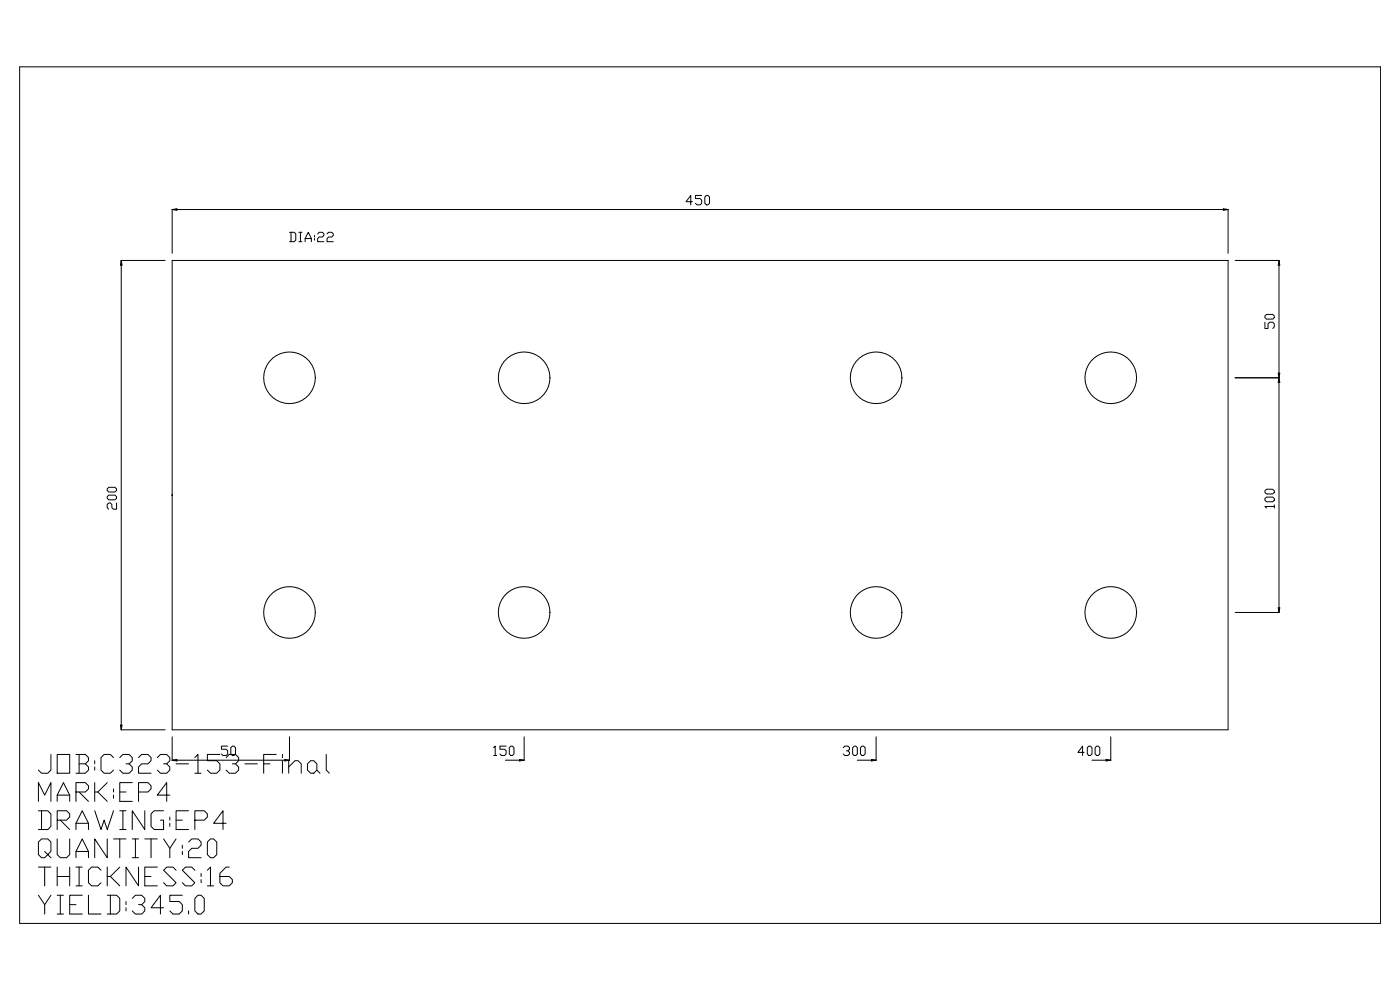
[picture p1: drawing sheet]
<svg xmlns="http://www.w3.org/2000/svg" width="420mm" height="297mm" viewBox="0 0 420 297" stroke-linecap="round" stroke-linejoin="round" font-family="sans-serif">
<g fill="none" stroke="#000" stroke-width=".3">
<path d="M5.9 20h408.1v256.9h-408.1zM210.4 58.6h-1.8v.9h1.4l.4 .5v1l-.4 .4h-1l-.4-.4M211.4 59.1l.4-.5h.5l.5 .5v1.9l-.5 .4h-.5l-.4-.4zM36.3 78.1h13.2M36.4 78.1v140.7M36.4 78.1l.2 1.4h-.5zM51.6 62.8v13.2M51.6 78.1h316.7v140.7h-316.7zM51.6 62.8h316.7M51.6 62.8l1.4-.2v.5zM86.8 69.7h1.4l.5 .4v1.9l-.5 .5h-1.4M87.3 69.7v2.8"/>
<path d="M89.6 69.7h1M89.6 72.5h1M90.1 69.7v2.8M91.5 72.5v-1l.9-1.8 1 1.8v1M91.5 71.5h1.9M94.3 70.6v.5M94.3 71.5v.5M95.3 70.1l.4-.4h1l.4 .4v.5l-.4 .5h-1l-.4 .4v1h1.8M98.1 70.1l.4-.4h1l.5 .4v.5l-.5 .5h-1l-.4 .4v1h1.9M207.6 60.5h-1.9l1.4-1.9v2.8M366.9 62.6l1.4 .2-1.4 .3zM368.3 62.8v13.2"/>
<path d="M370.4 78.1h13.2M383.6 78.1l.2 1.4h-.5zM383.6 78.1v105.6M379.3 96.6v1.9h1v-1.4l.5-.5h.9l.5 .5v.9l-.5 .5M379.3 94.8l.5-.5h1.9l.5 .5v.4l-.5 .5h-1.9l-.5-.5zM370.4 113.3h13.2M383.3 111.9h.5l-.5 2.8h.5zM32.1 148.9l.5-.4h1.9l.5 .4v.5l-.5 .5h-1.9l-.5-.5zM32.1 146.6l.5-.5h1.9l.5 .5v.5l-.5 .4h-1.9l-.5-.4zM35 150.8v1.9h-1l-.5-.5v-.9l-.4-.5h-.5l-.5 .5v.9l.5 .5M51.6 148.5h.1M51.7 148.5h-.1"/>
<path d="M379.3 149.5l.5-.4h1.9l.5 .4v.5l-.5 .5h-1.9l-.5-.5zM379.3 147.2l.5-.5h1.9l.5 .5v.4l-.5 .5h-1.9l-.5-.5zM382.2 151.9h-2.9l.5 .4M382.2 151.4v.9M370.4 183.7h13.2M383.3 182.2h.5l-.2 1.5zM36.1 217.4h.5l-.2 1.4zM36.3 218.8h13.2M15.3 226.2v4.7l-1 1h-1.8l-1-1M17.1 226.2h3.8v5.7h-3.8zM17.1 238.4h3.8M22.8 237.5h2.8l.9-1v-.9l-.9-.9h-2.8v5.6"/>
<path d="M22.8 226.2h2.8l.9 1v.9l-.9 .9M23.7 229h1.9l.9 1v.9l-.9 1h-2.8M23.7 226.2v5.7M23.7 237.5l2.8 2.8M28.4 228.1v.9M28.4 230v.9M28.4 234.7v5.6M29.3 237.5l2.9 2.8M32.2 234.7l-2.9 2.8h-.9M34 227.2l-.9-1h-1.9l-.9 1v3.7l.9 1h1.9l.9-1M34 236.5v1M34 238.4v1"/>
<path d="M35.9 227.2l1-1h1.8l1 1v.9l-1 .9h-.9M35.9 237.5h1.9M38.7 229l1 1v.9l-1 1h-1.8l-1-1M39.7 234.7h-3.8v5.6h3.8M41.5 237.5h2.9l.9-1v-.9l-.9-.9h-2.9v5.6M41.5 227.2l1-1h1.9l.9 1v.9l-.9 .9h-1.9l-1 1v1.9h3.8M47.2 227.2l.9-1h1.9l.9 1v.9l-.9 .9h-.9M50 229l.9 1v.9l-.9 1h-1.9l-.9-1M50.9 238.4h-3.7l2.8-3.7v5.6M51.6 220.9v7.1M51.6 228l1.4-.3v.5zM51.6 228h35.2"/>
<path d="M52.8 229h3.8M58.4 227.2l1-1v5.7M58.4 231.9h1.9M65.9 226.2h-3.7v1.9h2.8l.9 .9v1.9l-.9 1h-1.9l-.9-1M67.8 227.2l1-1h1.8l1 1v.9l-1 .9h-.9M68.3 223.7h-1.9v1h1.4l.5 .4v1l-.5 .4h-.9l-.5-.4M69.2 224.2l.5-.5h.5l.4 .5v1.9l-.4 .4h-.5l-.5-.4zM70.6 229l1 1v.9l-1 1h-1.8l-1-1M73.4 229h3.8M79.1 229h1.9M82.8 226.2h-3.7v5.7M84.7 226.2v1"/>
<path d="M84.7 228.1v3.8M85.4 227.7l1.4 .3-1.4 .2zM86.6 230l1.9-1.9h.9l.9 .9v2.9M86.6 228.1v3.8M86.8 220.9v7.1M92.2 229l.9-.9h1l.9 .9v1.9l-.9 1h-1l-.9-1zM95 230.9l1 1M97.8 226.2v4.7l1 1M148 224.2l.5-.5v2.8M148 226.5h1M151.6 228h5.6M151.8 223.7h-1.9v1h1.4l.5 .4v1l-.5 .4h-.9l-.5-.4"/>
<path d="M152.7 224.2l.5-.5h.5l.4 .5v1.9l-.4 .4h-.5l-.5-.4zM155.8 227.7l1.4 .3-1.4 .2zM157.2 220.9v7.1M252.9 224.2l.5-.5h.9l.5 .5v.5l-.5 .4h-.5M254.3 225.1l.5 .5v.5l-.5 .4h-.9l-.5-.4M255.7 224.2l.5-.5h.4l.5 .5v1.9l-.5 .4h-.4l-.5-.4zM257.1 228h5.6M258 224.2l.5-.5h.5l.5 .5v1.9l-.5 .4h-.5l-.5-.4zM261.3 227.7l1.4 .3-1.4 .2zM262.7 220.9v7.1M325.1 225.6h-1.8l1.4-1.9v2.8M326.1 224.2l.4-.5h.5l.5 .5v1.9l-.5 .4h-.5l-.4-.4z"/>
<path d="M327.5 228h5.6M328.4 224.2l.5-.5h.5l.4 .5v1.9l-.4 .4h-.5l-.5-.4zM331.7 227.7l1.4 .3-1.4 .2zM333.1 220.9v7.1M11.5 243.1h2.8l1 1v3.7l-1 .9h-2.8M11.5 240.3v-5.6l1.9 3.7 1.9-3.7v5.6M12.5 243.1v5.6M13.4 255.3l.9 1-.9 .9h-.9l-1-.9v-3.8l1-.9h1.8l1 .9v2.8l-1 1 1 .9M17.1 251.6v4.7l1 .9h1.9l.9-.9v-4.7M17.1 245.9h2.9l.9-.9v-.9l-.9-1h-2.9v5.6M17.1 240.3v-1.9l1.9-3.7 1.9 3.7v1.9M18.1 245.9l2.8 2.8"/>
<path d="M22.8 257.2v-1.9l1.9-3.7 1.8 3.7v1.9M22.8 248.7v-1.8l1.9-3.8 1.8 3.8v1.8M22.8 255.3h3.7M22.8 246.9h3.7M28.4 243.1l1.9 5.6 .9-2.8 1 2.8 1.8-5.6M32.2 251.6v5.6l-3.8-5.6v5.6M34 251.6h3.8M35.9 251.6v5.6M35.9 243.1h1.9M35.9 248.7h1.9M36.9 243.1v5.6M39.7 251.6h1.8"/>
<path d="M39.7 257.2h1.8M40.6 251.6v5.6M43.4 243.1v5.6l-3.7-5.6v5.6M43.4 251.6h3.8M45.3 251.6v5.6M49.1 251.6l1.8 2.8v2.8M49.1 243.1h-2.9l-.9 1v3.7l.9 .9h2.9v-2.8h-1M50.9 245v.9M50.9 246.9v.9M52.8 251.6l-1.9 2.8M52.8 245.9h1.9M54.7 253.4v1"/>
<path d="M54.7 255.3v1M56.6 252.5l.9-.9h1.9l.9 .9v.9l-.9 1h-1.9l-.9 .9v1.9h3.7M56.6 243.1h-3.8v5.6h3.8M58.4 245.9h2.8l1-.9v-.9l-1-1h-2.8v5.6M62.2 252.5l.9-.9h1l.9 .9v3.8l-.9 .9h-1l-.9-.9zM67.8 246.9h-3.7l2.8-3.8v5.6M11.5 268.4l1.9 2.9v2.8M11.5 260h3.8M13.4 260v5.6M15.3 268.4l-1.9 2.9M17.1 268.4h1.9M17.1 274.1h1.9"/>
<path d="M17.1 260v5.6M17.1 262.8h3.8M18.1 268.4v5.7M20.9 271.3h1.9M20.9 260v5.6M22.8 260h1.9M22.8 265.6h1.9M23.7 260v5.6M24.7 268.4h-3.8v5.7h3.8M26.5 268.4v5.7h3.8M30.3 260.9l-1-.9h-1.8l-1 .9v3.8l1 .9h1.8l1-.9M32.2 268.4h2.8l.9 1v3.7l-.9 1h-2.8"/>
<path d="M32.2 260v5.6M33.1 268.4v5.7M33.1 262.8l2.8 2.8M35.9 260l-2.8 2.8h-.9M37.8 270.3v1M37.8 272.2v.9M39.7 269.4l.9-1h1.9l.9 1v.9l-.9 1h-1M41.5 260v5.6l-3.7-5.6v5.6M42.5 271.3l.9 .9v.9l-.9 1h-1.9l-.9-1M43.4 262.8h1.9M47.2 260h-3.8v5.6h3.8M49.1 272.2h-3.8l2.8-3.8v5.7"/>
<path d="M52.8 260.9l-.9-.9h-1.9l-.9 .9 3.7 3.8-.9 .9h-1.9l-.9-.9M54.7 268.4h-3.8v1.9h2.8l1 1v1.8l-1 1h-1.8l-1-1M56.6 273.1v1M58.4 269.4l1-1h.9l.9 1v3.7l-.9 1h-.9l-1-1zM58.4 260.9l-.9-.9h-1.9l-.9 .9 3.7 3.8-.9 .9h-1.9l-.9-.9M60.3 261.9v.9M60.3 263.8v.9M62.2 260.9l.9-.9v5.6M62.2 265.6h1.9M68.8 260h-1l-1.9 1.9v2.8l1 .9h1.9l.9-.9v-.9l-.9-1h-2.9"/>
<circle cx="86.8" cy="113.3" r="7.7"/>
<circle cx="157.2" cy="113.3" r="7.7"/>
<circle cx="262.7" cy="113.3" r="7.7"/>
<circle cx="333.1" cy="113.3" r="7.7"/>
<circle cx="51.6" cy="148.5" r=".07"/>
<circle cx="86.8" cy="183.7" r="7.7"/>
<circle cx="157.2" cy="183.7" r="7.7"/>
<circle cx="262.7" cy="183.7" r="7.7"/>
<circle cx="333.1" cy="183.7" r="7.7"/>
</g>
</svg>
